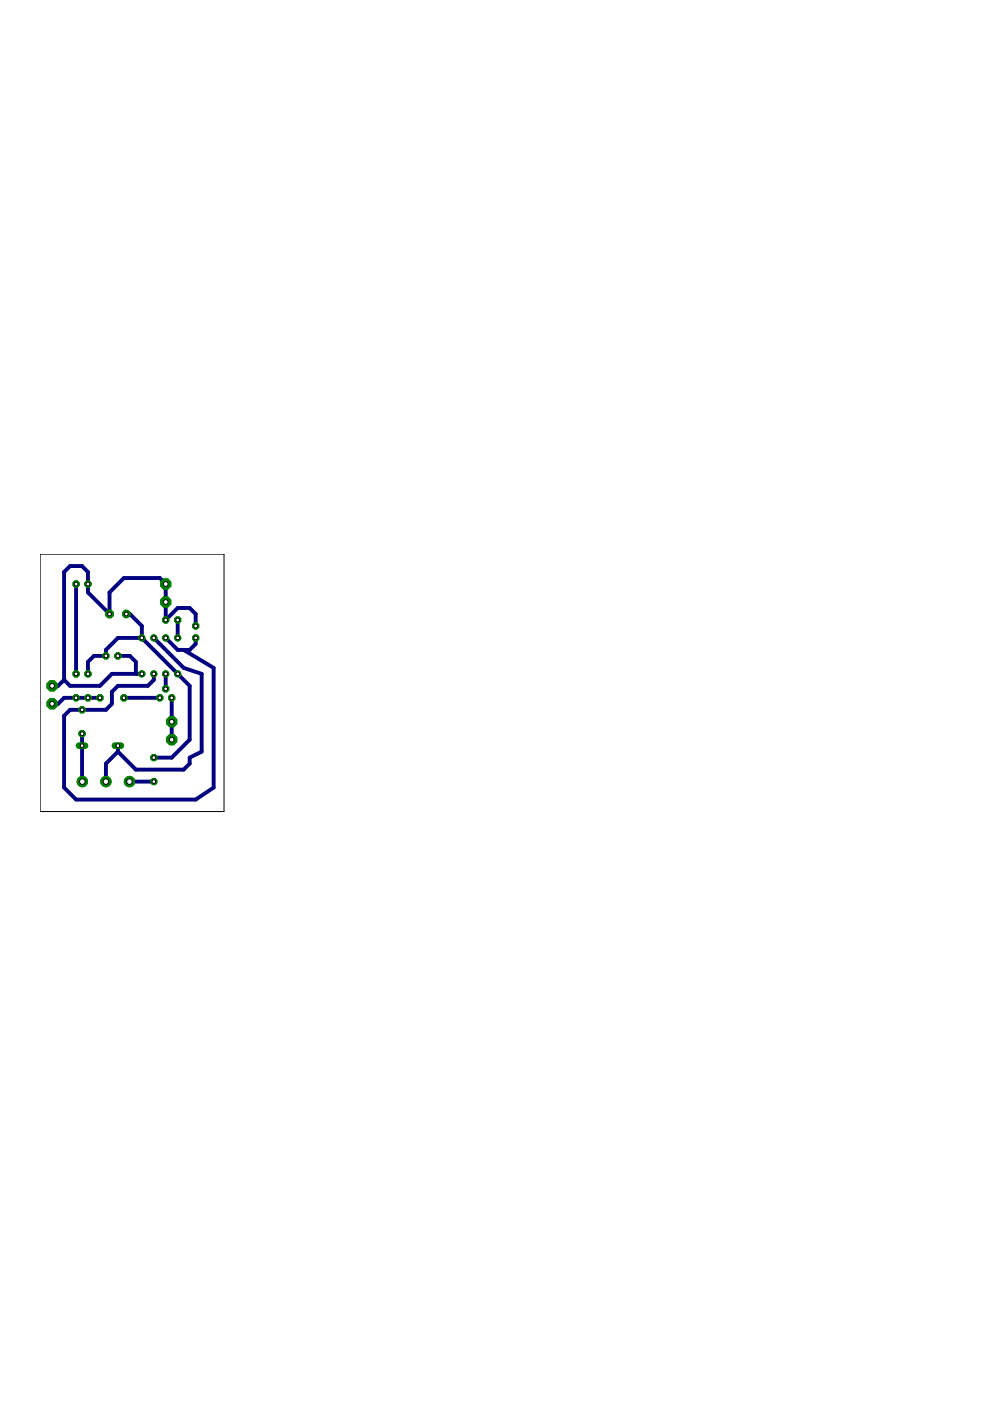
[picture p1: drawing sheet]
<svg xmlns="http://www.w3.org/2000/svg" width="210mm" height="297mm" viewBox="0 0 210 297" stroke-linecap="round" stroke-linejoin="round" font-family="sans-serif">
<g fill="none" stroke="#000080" stroke-width=".83">
<path d="M16.1 123.8v19.1M25 139.1h2.5l1.3 1.2v2.6M26.8 130.2h.7l2.6 2.5v2.6M30.1 135.3h-5.1l-2.5 2.5v1.3h-2.6l-1.3 1.2v2.6M30.1 135.3l10.1 10.1v11.4l-3.8 3.8h-3.8M32.6 135.3l6.3 6.3 3.9 1.3v16.5l-2.6 1.2v1.3l-1.3 1.3h-10.1l-3.8-3.8M35.1 135.3l2.6 2.5h2.5l1.3-1.3v-1.2M37.7 131.4v3.9M38.9 137.8l6.4 3.8v25.4l-3.8 2.5h-25.4l-2.5-2.5v-15.2l1.3-1.3h7.6l1.2-1.3v-2.5l1.3-1.3h6.3l1.3-1.3v-1.2M41.5 132.7v-2.5l-1.3-1.3h-2.5l-2.6 2.5v-7.6l-1.2-1.2h-7.6l-3.1 3v4.6l-4.6-4.6v-4.3l-1.2-1.3h-2.5l-1.3 1.3v22.8M13.6 144.1l-1.3 1.3h-1.3M17.4 155.6l.1 10.1"/>
<path d="M21.2 148h-7.6l-1.3 1.2h-1.3M25 159.4l-2.5 2.5v3.8M25 158.1v1.3M26.3 148h7.6M30.1 142.9h-6.4l-2.5 2.5h-6.3l-1.3-1.3M35.1 142.9v3.1M36.4 148v8.8M27.5 165.7h5.1"/>
</g>
<circle cx="30.1" cy="142.9" r=".66" fill="#008000" stroke="#008000" stroke-width=".21"/>
<circle cx="30.1" cy="142.9" r=".4" fill="#fff" stroke="#000" stroke-width=".21"/>
<circle cx="32.6" cy="142.9" r=".66" fill="#008000" stroke="#008000" stroke-width=".21"/>
<circle cx="32.6" cy="142.9" r=".4" fill="#fff" stroke="#000" stroke-width=".21"/>
<circle cx="32.6" cy="135.3" r=".66" fill="#008000" stroke="#008000" stroke-width=".21"/>
<circle cx="32.6" cy="135.3" r=".4" fill="#fff" stroke="#000" stroke-width=".21"/>
<circle cx="30.1" cy="135.3" r=".66" fill="#008000" stroke="#008000" stroke-width=".21"/>
<circle cx="30.1" cy="135.3" r=".4" fill="#fff" stroke="#000" stroke-width=".21"/>
<circle cx="35.1" cy="142.9" r=".66" fill="#008000" stroke="#008000" stroke-width=".21"/>
<circle cx="35.1" cy="142.9" r=".4" fill="#fff" stroke="#000" stroke-width=".21"/>
<circle cx="37.7" cy="142.9" r=".66" fill="#008000" stroke="#008000" stroke-width=".21"/>
<circle cx="37.7" cy="142.9" r=".4" fill="#fff" stroke="#000" stroke-width=".21"/>
<circle cx="35.1" cy="135.3" r=".66" fill="#008000" stroke="#008000" stroke-width=".21"/>
<circle cx="35.1" cy="135.3" r=".4" fill="#fff" stroke="#000" stroke-width=".21"/>
<circle cx="37.7" cy="135.3" r=".66" fill="#008000" stroke="#008000" stroke-width=".21"/>
<circle cx="37.7" cy="135.3" r=".4" fill="#fff" stroke="#000" stroke-width=".21"/>
<circle cx="17.4" cy="150.5" r=".71" fill="#008000" stroke="#008000" stroke-width=".21"/>
<circle cx="17.4" cy="150.5" r=".4" fill="#fff" stroke="#000" stroke-width=".21"/>
<circle cx="17.4" cy="155.6" r=".71" fill="#008000" stroke="#008000" stroke-width=".21"/>
<circle cx="17.4" cy="155.6" r=".4" fill="#fff" stroke="#000" stroke-width=".21"/>
<circle cx="17.5" cy="165.7" r="1.1" fill="#008000" stroke="#008000" stroke-width=".21"/>
<circle cx="17.5" cy="165.7" r=".59" fill="#fff" stroke="#000" stroke-width=".21"/>
<circle cx="22.5" cy="165.7" r="1.1" fill="#008000" stroke="#008000" stroke-width=".21"/>
<circle cx="22.5" cy="165.7" r=".59" fill="#fff" stroke="#000" stroke-width=".21"/>
<circle cx="27.5" cy="165.7" r="1.1" fill="#008000" stroke="#008000" stroke-width=".21"/>
<circle cx="27.5" cy="165.7" r=".59" fill="#fff" stroke="#000" stroke-width=".21"/>
<path d="M16.7 158.1h1.4" fill="none" stroke="#008000" stroke-width="1.3"/>
<circle cx="17.4" cy="158.1" r=".4" fill="#fff" stroke="#000" stroke-width=".21"/>
<path d="M24.3 158.1h1.4" fill="none" stroke="#008000" stroke-width="1.3"/>
<circle cx="25" cy="158.1" r=".4" fill="#fff" stroke="#000" stroke-width=".21"/>
<circle cx="41.5" cy="135.3" r=".71" fill="#008000" stroke="#008000" stroke-width=".21"/>
<circle cx="41.5" cy="135.3" r=".4" fill="#fff" stroke="#000" stroke-width=".21"/>
<circle cx="41.5" cy="132.7" r=".71" fill="#008000" stroke="#008000" stroke-width=".21"/>
<circle cx="41.5" cy="132.7" r=".4" fill="#fff" stroke="#000" stroke-width=".21"/>
<circle cx="37.7" cy="131.4" r=".71" fill="#008000" stroke="#008000" stroke-width=".21"/>
<circle cx="37.7" cy="131.4" r=".4" fill="#fff" stroke="#000" stroke-width=".21"/>
<circle cx="35.1" cy="131.4" r=".71" fill="#008000" stroke="#008000" stroke-width=".21"/>
<circle cx="35.1" cy="131.4" r=".4" fill="#fff" stroke="#000" stroke-width=".21"/>
<circle cx="32.6" cy="165.7" r=".71" fill="#008000" stroke="#008000" stroke-width=".21"/>
<circle cx="32.6" cy="165.7" r=".4" fill="#fff" stroke="#000" stroke-width=".21"/>
<circle cx="32.6" cy="160.6" r=".71" fill="#008000" stroke="#008000" stroke-width=".21"/>
<circle cx="32.6" cy="160.6" r=".4" fill="#fff" stroke="#000" stroke-width=".21"/>
<circle cx="18.6" cy="142.9" r=".71" fill="#008000" stroke="#008000" stroke-width=".21"/>
<circle cx="18.6" cy="142.9" r=".4" fill="#fff" stroke="#000" stroke-width=".21"/>
<circle cx="18.6" cy="148" r=".71" fill="#008000" stroke="#008000" stroke-width=".21"/>
<circle cx="18.6" cy="148" r=".4" fill="#fff" stroke="#000" stroke-width=".21"/>
<circle cx="36.4" cy="148" r=".71" fill="#008000" stroke="#008000" stroke-width=".21"/>
<circle cx="36.4" cy="148" r=".4" fill="#fff" stroke="#000" stroke-width=".21"/>
<circle cx="35.1" cy="146" r=".71" fill="#008000" stroke="#008000" stroke-width=".21"/>
<circle cx="35.1" cy="146" r=".4" fill="#fff" stroke="#000" stroke-width=".21"/>
<circle cx="33.9" cy="148" r=".71" fill="#008000" stroke="#008000" stroke-width=".21"/>
<circle cx="33.9" cy="148" r=".4" fill="#fff" stroke="#000" stroke-width=".21"/>
<circle cx="26.3" cy="148" r=".71" fill="#008000" stroke="#008000" stroke-width=".21"/>
<circle cx="26.3" cy="148" r=".4" fill="#fff" stroke="#000" stroke-width=".21"/>
<circle cx="21.2" cy="148" r=".71" fill="#008000" stroke="#008000" stroke-width=".21"/>
<circle cx="21.2" cy="148" r=".4" fill="#fff" stroke="#000" stroke-width=".21"/>
<circle cx="16.1" cy="142.9" r=".71" fill="#008000" stroke="#008000" stroke-width=".21"/>
<circle cx="16.1" cy="142.9" r=".4" fill="#fff" stroke="#000" stroke-width=".21"/>
<circle cx="16.1" cy="148" r=".71" fill="#008000" stroke="#008000" stroke-width=".21"/>
<circle cx="16.1" cy="148" r=".4" fill="#fff" stroke="#000" stroke-width=".21"/>
<circle cx="16.1" cy="123.8" r=".71" fill="#008000" stroke="#008000" stroke-width=".21"/>
<circle cx="16.1" cy="123.8" r=".4" fill="#fff" stroke="#000" stroke-width=".21"/>
<circle cx="18.6" cy="123.8" r=".71" fill="#008000" stroke="#008000" stroke-width=".21"/>
<circle cx="18.6" cy="123.8" r=".4" fill="#fff" stroke="#000" stroke-width=".21"/>
<circle cx="36.4" cy="153" r="1.17" fill="#008000" stroke="#008000" stroke-width=".21"/>
<circle cx="36.4" cy="153" r=".51" fill="#fff" stroke="#000" stroke-width=".21"/>
<circle cx="36.4" cy="156.8" r="1.17" fill="#008000" stroke="#008000" stroke-width=".21"/>
<circle cx="36.4" cy="156.8" r=".51" fill="#fff" stroke="#000" stroke-width=".21"/>
<circle cx="35.1" cy="123.8" r="1.17" fill="#008000" stroke="#008000" stroke-width=".21"/>
<circle cx="35.1" cy="123.8" r=".51" fill="#fff" stroke="#000" stroke-width=".21"/>
<circle cx="35.1" cy="127.6" r="1.17" fill="#008000" stroke="#008000" stroke-width=".21"/>
<circle cx="35.1" cy="127.6" r=".51" fill="#fff" stroke="#000" stroke-width=".21"/>
<circle cx="22.5" cy="139.1" r=".71" fill="#008000" stroke="#008000" stroke-width=".21"/>
<circle cx="22.5" cy="139.1" r=".4" fill="#fff" stroke="#000" stroke-width=".21"/>
<circle cx="25" cy="139.1" r=".71" fill="#008000" stroke="#008000" stroke-width=".21"/>
<circle cx="25" cy="139.1" r=".4" fill="#fff" stroke="#000" stroke-width=".21"/>
<circle cx="23.2" cy="130.2" r=".87" fill="#008000" stroke="#008000" stroke-width=".21"/>
<circle cx="23.2" cy="130.2" r=".4" fill="#fff" stroke="#000" stroke-width=".21"/>
<circle cx="26.8" cy="130.2" r=".8" fill="#008000" stroke="#008000" stroke-width=".21"/>
<circle cx="26.8" cy="130.2" r=".4" fill="#fff" stroke="#000" stroke-width=".21"/>
<circle cx="11" cy="145.4" r="1.17" fill="#008000" stroke="#008000" stroke-width=".21"/>
<circle cx="11" cy="145.4" r=".51" fill="#fff" stroke="#000" stroke-width=".21"/>
<circle cx="11" cy="149.2" r="1.17" fill="#008000" stroke="#008000" stroke-width=".21"/>
<circle cx="11" cy="149.2" r=".51" fill="#fff" stroke="#000" stroke-width=".21"/>
<circle cx="30.1" cy="142.9" r=".66" fill="#008000" stroke="#008000" stroke-width=".21"/>
<circle cx="30.1" cy="142.9" r=".4" fill="#fff" stroke="#000" stroke-width=".21"/>
<circle cx="32.6" cy="142.9" r=".66" fill="#008000" stroke="#008000" stroke-width=".21"/>
<circle cx="32.6" cy="142.9" r=".4" fill="#fff" stroke="#000" stroke-width=".21"/>
<circle cx="32.6" cy="135.3" r=".66" fill="#008000" stroke="#008000" stroke-width=".21"/>
<circle cx="32.6" cy="135.3" r=".4" fill="#fff" stroke="#000" stroke-width=".21"/>
<circle cx="30.1" cy="135.3" r=".66" fill="#008000" stroke="#008000" stroke-width=".21"/>
<circle cx="30.1" cy="135.3" r=".4" fill="#fff" stroke="#000" stroke-width=".21"/>
<circle cx="35.1" cy="142.9" r=".66" fill="#008000" stroke="#008000" stroke-width=".21"/>
<circle cx="35.1" cy="142.9" r=".4" fill="#fff" stroke="#000" stroke-width=".21"/>
<circle cx="37.7" cy="142.9" r=".66" fill="#008000" stroke="#008000" stroke-width=".21"/>
<circle cx="37.7" cy="142.9" r=".4" fill="#fff" stroke="#000" stroke-width=".21"/>
<circle cx="35.1" cy="135.3" r=".66" fill="#008000" stroke="#008000" stroke-width=".21"/>
<circle cx="35.1" cy="135.3" r=".4" fill="#fff" stroke="#000" stroke-width=".21"/>
<circle cx="37.7" cy="135.3" r=".66" fill="#008000" stroke="#008000" stroke-width=".21"/>
<circle cx="37.7" cy="135.3" r=".4" fill="#fff" stroke="#000" stroke-width=".21"/>
<circle cx="17.4" cy="150.5" r=".71" fill="#008000" stroke="#008000" stroke-width=".21"/>
<circle cx="17.4" cy="150.5" r=".4" fill="#fff" stroke="#000" stroke-width=".21"/>
<circle cx="17.4" cy="155.6" r=".71" fill="#008000" stroke="#008000" stroke-width=".21"/>
<circle cx="17.4" cy="155.6" r=".4" fill="#fff" stroke="#000" stroke-width=".21"/>
<circle cx="17.5" cy="165.7" r="1.1" fill="#008000" stroke="#008000" stroke-width=".21"/>
<circle cx="17.5" cy="165.7" r=".59" fill="#fff" stroke="#000" stroke-width=".21"/>
<circle cx="22.5" cy="165.7" r="1.1" fill="#008000" stroke="#008000" stroke-width=".21"/>
<circle cx="22.5" cy="165.7" r=".59" fill="#fff" stroke="#000" stroke-width=".21"/>
<circle cx="27.5" cy="165.7" r="1.1" fill="#008000" stroke="#008000" stroke-width=".21"/>
<circle cx="27.5" cy="165.7" r=".59" fill="#fff" stroke="#000" stroke-width=".21"/>
<path d="M16.7 158.1h1.4" fill="none" stroke="#008000" stroke-width="1.3"/>
<circle cx="17.4" cy="158.1" r=".4" fill="#fff" stroke="#000" stroke-width=".21"/>
<path d="M24.3 158.1h1.4" fill="none" stroke="#008000" stroke-width="1.3"/>
<circle cx="25" cy="158.1" r=".4" fill="#fff" stroke="#000" stroke-width=".21"/>
<circle cx="41.5" cy="135.3" r=".71" fill="#008000" stroke="#008000" stroke-width=".21"/>
<circle cx="41.5" cy="135.3" r=".4" fill="#fff" stroke="#000" stroke-width=".21"/>
<circle cx="41.5" cy="132.7" r=".71" fill="#008000" stroke="#008000" stroke-width=".21"/>
<circle cx="41.5" cy="132.7" r=".4" fill="#fff" stroke="#000" stroke-width=".21"/>
<circle cx="37.7" cy="131.4" r=".71" fill="#008000" stroke="#008000" stroke-width=".21"/>
<circle cx="37.7" cy="131.4" r=".4" fill="#fff" stroke="#000" stroke-width=".21"/>
<circle cx="35.1" cy="131.4" r=".71" fill="#008000" stroke="#008000" stroke-width=".21"/>
<circle cx="35.1" cy="131.4" r=".4" fill="#fff" stroke="#000" stroke-width=".21"/>
<circle cx="32.6" cy="165.7" r=".71" fill="#008000" stroke="#008000" stroke-width=".21"/>
<circle cx="32.6" cy="165.7" r=".4" fill="#fff" stroke="#000" stroke-width=".21"/>
<circle cx="32.6" cy="160.6" r=".71" fill="#008000" stroke="#008000" stroke-width=".21"/>
<circle cx="32.6" cy="160.6" r=".4" fill="#fff" stroke="#000" stroke-width=".21"/>
<circle cx="18.6" cy="142.9" r=".71" fill="#008000" stroke="#008000" stroke-width=".21"/>
<circle cx="18.6" cy="142.9" r=".4" fill="#fff" stroke="#000" stroke-width=".21"/>
<circle cx="18.6" cy="148" r=".71" fill="#008000" stroke="#008000" stroke-width=".21"/>
<circle cx="18.6" cy="148" r=".4" fill="#fff" stroke="#000" stroke-width=".21"/>
<circle cx="36.4" cy="148" r=".71" fill="#008000" stroke="#008000" stroke-width=".21"/>
<circle cx="36.4" cy="148" r=".4" fill="#fff" stroke="#000" stroke-width=".21"/>
<circle cx="35.1" cy="146" r=".71" fill="#008000" stroke="#008000" stroke-width=".21"/>
<circle cx="35.1" cy="146" r=".4" fill="#fff" stroke="#000" stroke-width=".21"/>
<circle cx="33.9" cy="148" r=".71" fill="#008000" stroke="#008000" stroke-width=".21"/>
<circle cx="33.9" cy="148" r=".4" fill="#fff" stroke="#000" stroke-width=".21"/>
<circle cx="26.3" cy="148" r=".71" fill="#008000" stroke="#008000" stroke-width=".21"/>
<circle cx="26.3" cy="148" r=".4" fill="#fff" stroke="#000" stroke-width=".21"/>
<circle cx="21.2" cy="148" r=".71" fill="#008000" stroke="#008000" stroke-width=".21"/>
<circle cx="21.2" cy="148" r=".4" fill="#fff" stroke="#000" stroke-width=".21"/>
<circle cx="16.1" cy="142.9" r=".71" fill="#008000" stroke="#008000" stroke-width=".21"/>
<circle cx="16.1" cy="142.9" r=".4" fill="#fff" stroke="#000" stroke-width=".21"/>
<circle cx="16.1" cy="148" r=".71" fill="#008000" stroke="#008000" stroke-width=".21"/>
<circle cx="16.1" cy="148" r=".4" fill="#fff" stroke="#000" stroke-width=".21"/>
<circle cx="16.1" cy="123.8" r=".71" fill="#008000" stroke="#008000" stroke-width=".21"/>
<circle cx="16.1" cy="123.8" r=".4" fill="#fff" stroke="#000" stroke-width=".21"/>
<circle cx="18.6" cy="123.8" r=".71" fill="#008000" stroke="#008000" stroke-width=".21"/>
<circle cx="18.6" cy="123.8" r=".4" fill="#fff" stroke="#000" stroke-width=".21"/>
<circle cx="36.4" cy="153" r="1.17" fill="#008000" stroke="#008000" stroke-width=".21"/>
<circle cx="36.4" cy="153" r=".51" fill="#fff" stroke="#000" stroke-width=".21"/>
<circle cx="36.4" cy="156.8" r="1.17" fill="#008000" stroke="#008000" stroke-width=".21"/>
<circle cx="36.4" cy="156.8" r=".51" fill="#fff" stroke="#000" stroke-width=".21"/>
<circle cx="35.1" cy="123.8" r="1.17" fill="#008000" stroke="#008000" stroke-width=".21"/>
<circle cx="35.1" cy="123.8" r=".51" fill="#fff" stroke="#000" stroke-width=".21"/>
<circle cx="35.1" cy="127.6" r="1.17" fill="#008000" stroke="#008000" stroke-width=".21"/>
<circle cx="35.1" cy="127.6" r=".51" fill="#fff" stroke="#000" stroke-width=".21"/>
<circle cx="22.5" cy="139.1" r=".71" fill="#008000" stroke="#008000" stroke-width=".21"/>
<circle cx="22.5" cy="139.1" r=".4" fill="#fff" stroke="#000" stroke-width=".21"/>
<circle cx="25" cy="139.1" r=".71" fill="#008000" stroke="#008000" stroke-width=".21"/>
<circle cx="25" cy="139.1" r=".4" fill="#fff" stroke="#000" stroke-width=".21"/>
<circle cx="23.2" cy="130.2" r=".87" fill="#008000" stroke="#008000" stroke-width=".21"/>
<circle cx="23.2" cy="130.2" r=".4" fill="#fff" stroke="#000" stroke-width=".21"/>
<circle cx="26.8" cy="130.2" r=".8" fill="#008000" stroke="#008000" stroke-width=".21"/>
<circle cx="26.8" cy="130.2" r=".4" fill="#fff" stroke="#000" stroke-width=".21"/>
<circle cx="11" cy="145.4" r="1.17" fill="#008000" stroke="#008000" stroke-width=".21"/>
<circle cx="11" cy="145.4" r=".51" fill="#fff" stroke="#000" stroke-width=".21"/>
<circle cx="11" cy="149.2" r="1.17" fill="#008000" stroke="#008000" stroke-width=".21"/>
<circle cx="11" cy="149.2" r=".51" fill="#fff" stroke="#000" stroke-width=".21"/>
<path d="M8.5 117.5h39v54.6h-39z" fill="none" stroke="#000" stroke-width=".21"/>
</svg>
